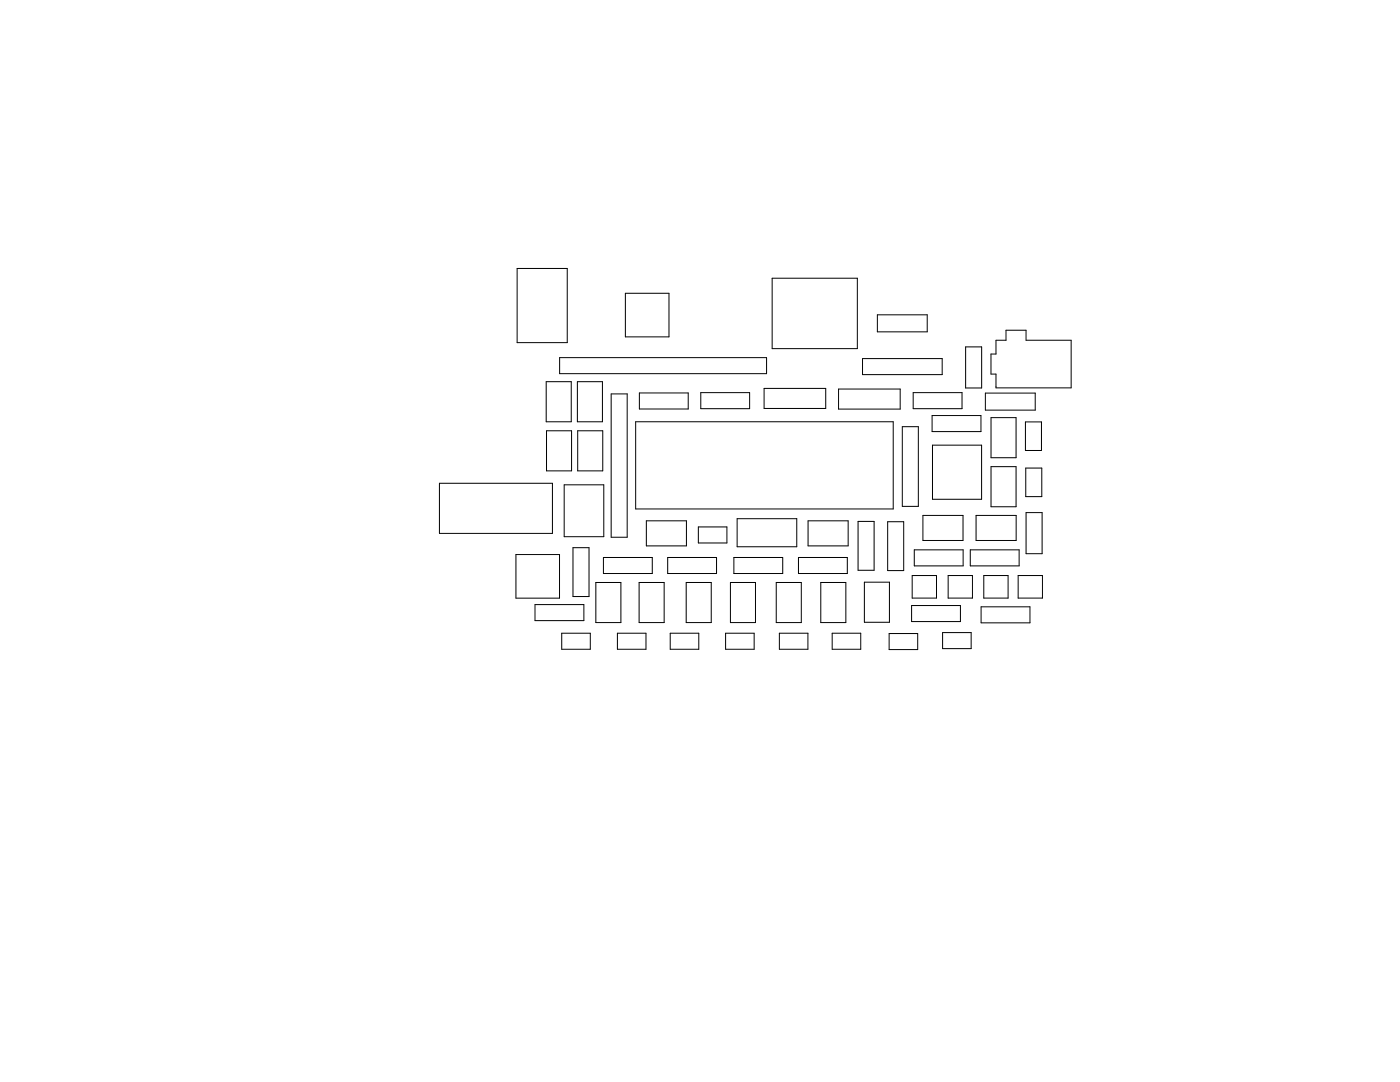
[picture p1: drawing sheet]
<svg xmlns="http://www.w3.org/2000/svg" width="279mm" height="216mm" viewBox="0 0 279 216" stroke-linecap="round" stroke-linejoin="round" font-family="sans-serif">
<g fill="none" stroke="#000" stroke-width=".2">
<path d="M103.2 53.6h10v14.8h-10zM124.8 58.5h8.7v8.7h-8.7zM154.1 55.5h17v14.1h-17zM109 76.2h5v8h-5zM111.7 71.4h41.3v3.2h-41.3zM115.2 76.2h5v8h-5zM122 78.6h3.2v28.6h-3.2zM127.6 78.4h9.8v3.2h-9.8zM139.9 78.3h9.7v3.2h-9.7zM152.5 77.5h12.3v4h-12.3zM167.4 77.6h12.3v4h-12.3zM172.1 71.6h15.9v3.2h-15.9z"/>
<path d="M175.1 62.8h9.9v3.4h-9.9zM182.2 78.3h9.8v3.2h-9.8zM192.7 69.2h3.2v8.2h-3.2zM196.7 78.4h9.9v3.4h-9.9zM198.8 67.9h2v-2h4v2h9v9.5h-15v-2.8h-1v-4h1zM87.7 96.4h22.5v10h-22.5zM109.1 86h5v8h-5zM112.6 96.7h7.9v10.4h-7.9zM115.3 86h5v8h-5zM126.9 84.2h51.4v17.4h-51.4zM180.1 85.1h3.2v15.9h-3.2zM186 82.9h9.8v3.2h-9.8z"/>
<path d="M186.1 88.8h9.8v10.8h-9.8zM197.8 83.3h5v8h-5zM197.8 93.1h5v8h-5zM204.6 84.2h3.2v5.7h-3.2zM204.7 93.4h3.2v5.7h-3.2zM103 110.7h8.7v8.7h-8.7zM114.4 109.3h3.2v9.7h-3.2zM118.9 116.2h5v8h-5zM120.4 111.2h9.8v3.2h-9.8zM127.5 116.2h5v8h-5zM129 103.9h8v5h-8zM133.3 111.2h9.7v3.2h-9.7z"/>
<path d="M136.9 116.2h5v8h-5zM139.4 105.1h5.7v3.2h-5.7zM145.8 116.2h5v8h-5zM146.5 111.2h9.7v3.2h-9.7zM147.1 103.5h11.9v5.6h-11.9zM154.9 116.2h5v8h-5zM159.4 111.2h9.7v3.2h-9.7zM161.3 103.9h8v5h-8zM163.8 116.2h5v8h-5zM171.2 104h3.2v9.8h-3.2zM172.5 116.2h5v8h-5zM177.2 104.1h3.2v9.8h-3.2z"/>
<path d="M182 114.8h4.9v4.5h-4.9zM182.5 109.7h9.7v3.2h-9.7zM184.2 102.8h8v5h-8zM189.2 114.8h4.9v4.5h-4.9zM193.6 109.7h9.8v3.2h-9.8zM194.8 102.8h8v5h-8zM196.3 114.8h4.9v4.5h-4.9zM203.2 114.8h4.8v4.5h-4.8zM204.8 102.3h3.2v8.2h-3.2zM106.8 120.6h9.7v3.2h-9.7zM112.1 126.4h5.7v3.2h-5.7zM123.2 126.4h5.7v3.2h-5.7z"/>
<path d="M133.8 126.4h5.7v3.2h-5.7zM144.8 126.4h5.7v3.2h-5.7zM155.5 126.4h5.7v3.2h-5.7zM166.1 126.4h5.7v3.2h-5.7zM177.4 126.4h5.7v3.2h-5.7zM181.9 120.8h9.8v3.2h-9.8zM188.1 126.2h5.7v3.2h-5.7zM195.8 121.1h9.8v3.2h-9.8z"/>
</g>
</svg>
